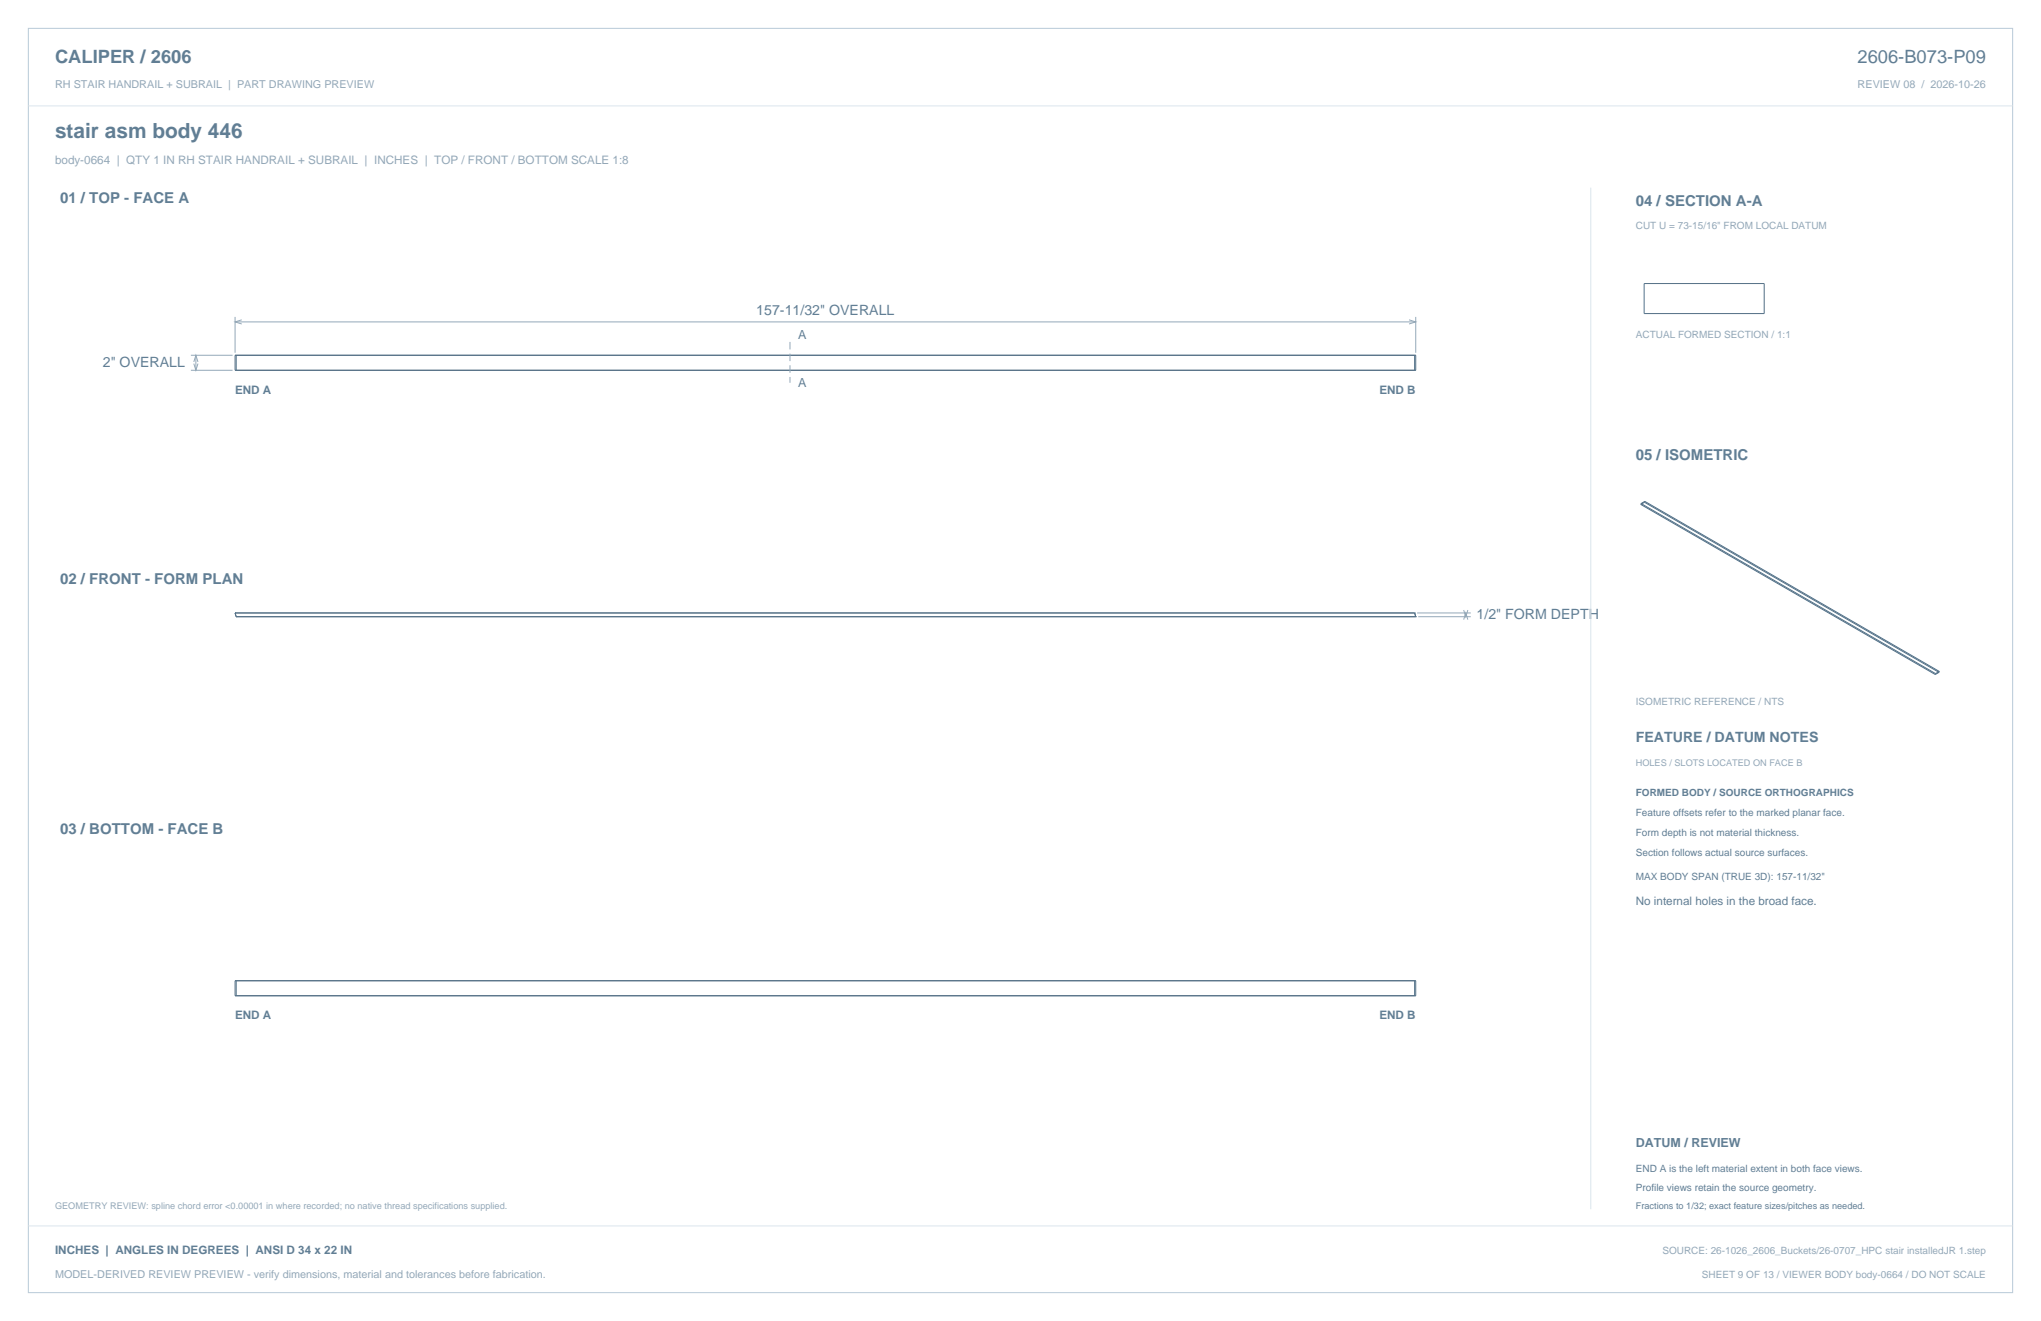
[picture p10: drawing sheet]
<svg xmlns="http://www.w3.org/2000/svg" width="864mm" height="559mm" viewBox="0 0 864 559" stroke-linecap="round" stroke-linejoin="round" font-family="sans-serif">
<defs><g id="words">
<text font-size="8.8" fill="#617e94" x="23.3" y="58.2">stair asm body 446</text>
<g font-size="7.8" fill="#617e94">
<text x="23.3" y="26.8">CALIPER / 2606</text>
<text x="786" y="26.8">2606-B073-P09</text>
</g>
<g font-size="6.3" fill="#617e94">
<text x="25.4" y="86.1">01 / TOP - FACE A</text>
<text x="692.1" y="87.1">04 / SECTION A-A</text>
<text x="692.1" y="194.4">05 / ISOMETRIC</text>
<text x="25.4" y="246.9">02 / FRONT - FORM PLAN</text>
<text x="25.4" y="352.8">03 / BOTTOM - FACE B</text>
</g>
<g font-size="6" fill="#617e94">
<text x="320" y="133.3">157-11/32&quot; OVERALL</text>
<text x="43.5" y="155.2">2&quot; OVERALL</text>
<text x="624.8" y="261.8">1/2&quot; FORM DEPTH</text>
<text x="692.1" y="314">FEATURE / DATUM NOTES</text>
</g>
<g font-size="5.3" fill="#617e94">
<text x="337.8" y="143.6">A</text>
<text x="337.8" y="163.7">A</text>
<text x="692.1" y="485.1">DATUM / REVIEW</text>
</g>
<text font-size="4.9" fill="#93a8b9" x="23.3" y="69.5">body-0664 | QTY 1 IN RH STAIR HANDRAIL + SUBRAIL | INCHES | TOP / FRONT / BOTTOM SCALE 1:8</text>
<g font-size="4.9" fill="#617e94">
<text x="99.5" y="166.9">END A</text>
<text x="583.7" y="166.9">END B</text>
<text x="692.1" y="382.8">No internal holes in the broad face.</text>
<text x="99.5" y="431.1">END A</text>
<text x="583.7" y="431.1">END B</text>
<text x="23.3" y="530.6">INCHES | ANGLES IN DEGREES | ANSI D 34 x 22 IN</text>
</g>
<g font-size="4.6" fill="#93a8b9">
<text x="23.3" y="37">RH STAIR HANDRAIL + SUBRAIL | PART DRAWING PREVIEW</text>
<text x="786" y="37">REVIEW 08 / 2026-10-26</text>
<text x="23.3" y="540.5">MODEL-DERIVED REVIEW PREVIEW - verify dimensions, material and tolerances before fabrication.</text>
</g>
<g font-size="4.2" fill="#93a8b9">
<text x="692.1" y="97">CUT U = 73-15/16&quot; FROM LOCAL DATUM</text>
<text x="692.1" y="142.9">ACTUAL FORMED SECTION / 1:1</text>
<text x="692.1" y="298.1">ISOMETRIC REFERENCE / NTS</text>
<text x="703.4" y="530.6">SOURCE: 26-1026_2606_Buckets/26-0707_HPC stair installedJR 1.step</text>
<text x="720.1" y="540.5">SHEET 9 OF 13 / VIEWER BODY body-0664 / DO NOT SCALE</text>
</g>
<g font-size="4.2" fill="#617e94">
<text x="692.1" y="336.9">FORMED BODY / SOURCE ORTHOGRAPHICS</text>
<text x="692.1" y="345.4">Feature offsets refer to the marked planar face.</text>
<text x="692.1" y="353.8">Form depth is not material thickness.</text>
<text x="692.1" y="362.3">Section follows actual source surfaces.</text>
<text x="692.1" y="372.2">MAX BODY SPAN (TRUE 3D): 157-11/32&quot;</text>
<text x="692.1" y="495.7">END A is the left material extent in both face views.</text>
<text x="692.1" y="503.8">Profile views retain the source geometry.</text>
</g>
<g font-size="3.9" fill="#93a8b9">
<text x="692.1" y="323.8">HOLES / SLOTS LOCATED ON FACE B</text>
<text x="23.3" y="511.5">GEOMETRY REVIEW: spline chord error &lt;0.00001 in where recorded; no native thread specifications supplied.</text>
</g>
<text font-size="3.9" fill="#617e94" x="692.1" y="511.5">Fractions to 1/32; exact feature sizes/pitches as needed.</text>
</g></defs>
<path d="M12 12h839.6v534.8h-839.6z" fill="none" stroke="#b8cad8" stroke-width=".42"/>
<path d="M12 44.8h839.6M673.1 79.4v432.1M12 518.6h839.6" fill="none" stroke="#dbe5ed" stroke-width=".42"/>
<g fill="none" stroke="#536f85" stroke-width=".42">
<path d="M695.7 119.9h50.8v12.7h-50.8zM99.5 150.3h499.5v6.3h-499.5zM99.9 150.3v6.3M598.6 150.3v6.3M694.3 213.4l124.6 71.9M694.4 213l124.6 71.9M694.4 213l-.1 .4M695.9 212.5l-1.6 .9M695.9 212.5l124.5 71.9M696 212.1l-1.6 .9M696 212.1l-.1 .4M696 212.1l124.6 71.9"/>
<path d="M99.5 259.3h499.1l.4 1.6h-499.1zM819 284.9l-.1 .4M820.4 284.4l-1.5 .9M820.6 284l-.2 .4M820.6 284l-1.6 .9M99.5 414.9h499.5v6.3h-499.5zM99.9 414.9v6.3M598.6 414.9v6.3"/>
</g>
<g fill="none" stroke="#93a8b9" stroke-width=".42">
<path d="M99.5 134.1v15.1M99.5 136.2h499.5M102.3 135.3l-2.8 .9 2.8 .9M596.2 135.3l2.8 .9-2.8 .9M599 134.1v15.1M80.8 150.3h17.6M80.8 156.6h17.6M82 153.1l.9-2.8 .9 2.8M82 153.8l.9 2.8 .9-2.8M82.9 150.3v6.3M599.6 259.3h22.7M619.3 258.1l.9 2.8 .9-2.8"/>
<path d="M620.2 259.3v1.6M600.1 260.9h22.2M619.3 262.1l.9-2.8 .9 2.8"/>
</g>
<path d="M334.3 144.6v17.3" fill="none" stroke="#93a8b9" stroke-width=".42" stroke-dasharray="3.2 1.8" stroke-linecap="butt"/>
<use href="#words"/>
</svg>
